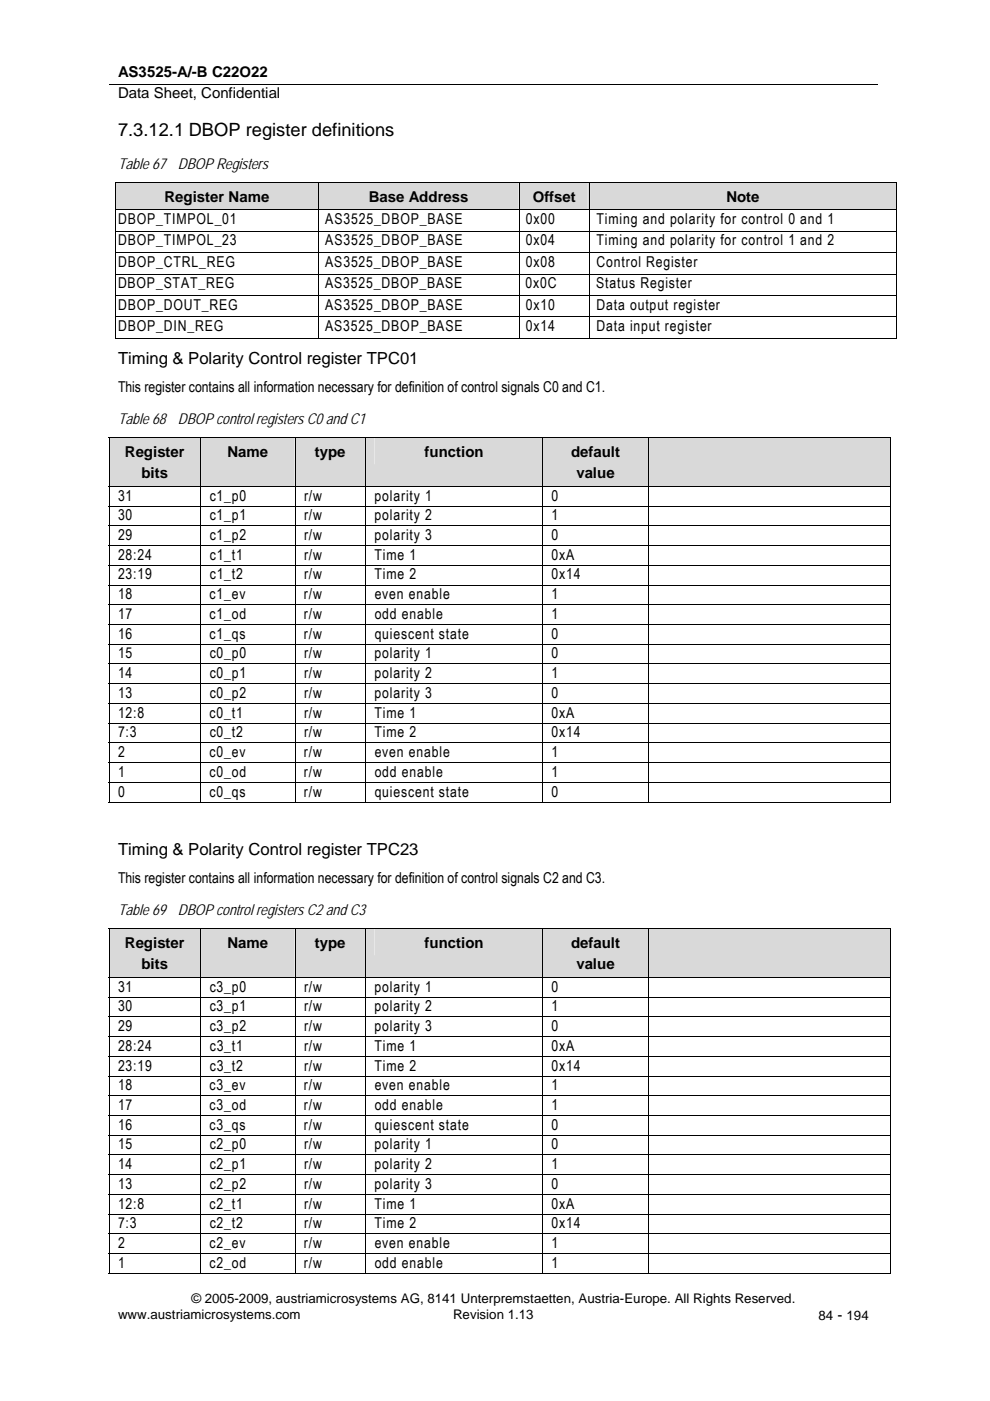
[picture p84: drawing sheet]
<svg xmlns="http://www.w3.org/2000/svg" width="210mm" height="297mm" viewBox="0 0 210 297" stroke-linecap="round" stroke-linejoin="round" font-family="sans-serif">
<defs><g id="words">
<text font-size="3.9" x="25" y="28.8">7.3.12.1 DBOP register definitions</text>
<g font-size="3.5">
<text x="25" y="77.2">Timing &amp; Polarity Control register TPC01</text>
<text x="25" y="181.3">Timing &amp; Polarity Control register TPC23</text>
</g>
<g font-size="3.2">
<text x="25" y="16.3">AS3525-A/-B C22O22</text>
<text x="25" y="20.9">Data Sheet, Confidential</text>
<text x="25" y="35.8">Table 67</text>
<text x="37.7" y="35.8">DBOP Registers</text>
<text x="25" y="47.5">DBOP_TIMPOL_01</text>
<text x="34.9" y="42.8">Register Name</text>
<text x="69" y="47.5">AS3525_DBOP_BASE</text>
<text x="78.2" y="42.8">Base Address</text>
<text x="111.5" y="47.5">0x00</text>
<text x="112.9" y="42.8">Offset</text>
<text x="126.5" y="47.5">Timing and polarity for control 0 and 1</text>
<text x="154" y="42.8">Note</text>
<text x="25" y="52">DBOP_TIMPOL_23</text>
<text x="69" y="52">AS3525_DBOP_BASE</text>
<text x="111.5" y="52">0x04</text>
<text x="126.5" y="52">Timing and polarity for control 1 and 2</text>
<text x="25" y="56.6">DBOP_CTRL_REG</text>
<text x="69" y="56.6">AS3525_DBOP_BASE</text>
<text x="111.5" y="56.6">0x08</text>
<text x="126.5" y="56.6">Control Register</text>
<text x="25" y="61.1">DBOP_STAT_REG</text>
<text x="25" y="65.6">DBOP_DOUT_REG</text>
<text x="68.9" y="61.1">AS3525_DBOP_BASE</text>
<text x="69" y="65.6">AS3525_DBOP_BASE</text>
<text x="111.4" y="61.1">0x0C</text>
<text x="111.5" y="65.6">0x10</text>
<text x="126.4" y="61.1">Status Register</text>
<text x="126.5" y="65.6">Data output register</text>
<text x="25" y="70.2">DBOP_DIN_REG</text>
<text x="69" y="70.2">AS3525_DBOP_BASE</text>
<text x="111.5" y="70.2">0x14</text>
<text x="126.5" y="70.2">Data input register</text>
<text x="25" y="83">This register contains all information necessary for definition of control signals C0 and C1.</text>
<text x="25" y="89.8">Table 68</text>
<text x="37.7" y="89.8">DBOP control registers C0 and C1</text>
<text x="26.5" y="96.8">Register</text>
<text x="30" y="101.4">bits</text>
<text x="48.2" y="96.8">Name</text>
<text x="66.8" y="96.8">type</text>
<text x="90" y="96.8">function</text>
<text x="121.1" y="96.8">default</text>
<text x="122.2" y="101.4">value</text>
<text x="25" y="106.1">31</text>
<text x="44.5" y="106.1">c1_p0</text>
<text x="64.5" y="106.1">r/w</text>
<text x="79.4" y="106.1">polarity 1</text>
<text x="116.9" y="106.1">0</text>
<text x="25" y="110.3">30</text>
<text x="44.5" y="110.3">c1_p1</text>
<text x="64.5" y="110.3">r/w</text>
<text x="79.4" y="110.3">polarity 2</text>
<text x="116.9" y="110.3">1</text>
<text x="25" y="114.5">29</text>
<text x="25" y="118.7">28:24</text>
<text x="44.5" y="114.5">c1_p2</text>
<text x="44.5" y="118.7">c1_t1</text>
<text x="64.5" y="114.5">r/w</text>
<text x="64.5" y="118.7">r/w</text>
<text x="79.4" y="114.5">polarity 3</text>
<text x="79.4" y="118.7">Time 1</text>
<text x="116.9" y="114.5">0</text>
<text x="116.9" y="118.7">0xA</text>
<text x="25" y="122.9">23:19</text>
<text x="44.5" y="122.9">c1_t2</text>
<text x="64.5" y="122.9">r/w</text>
<text x="79.4" y="122.9">Time 2</text>
<text x="116.9" y="122.9">0x14</text>
<text x="25" y="127">18</text>
<text x="25" y="131.2">17</text>
<text x="44.4" y="127">c1_ev</text>
<text x="44.4" y="131.2">c1_od</text>
<text x="64.4" y="131.2">r/w</text>
<text x="64.4" y="127">r/w</text>
<text x="79.4" y="131.2">odd enable</text>
<text x="79.4" y="127">even enable</text>
<text x="116.9" y="131.2">1</text>
<text x="116.9" y="127">1</text>
<text x="25" y="135.4">16</text>
<text x="44.4" y="135.4">c1_qs</text>
<text x="64.4" y="135.4">r/w</text>
<text x="79.4" y="135.4">quiescent state</text>
<text x="116.9" y="135.4">0</text>
<text x="25" y="139.6">15</text>
<text x="25" y="143.8">14</text>
<text x="44.5" y="139.6">c0_p0</text>
<text x="44.5" y="143.8">c0_p1</text>
<text x="64.5" y="139.6">r/w</text>
<text x="64.5" y="143.8">r/w</text>
<text x="79.4" y="139.6">polarity 1</text>
<text x="79.4" y="143.8">polarity 2</text>
<text x="116.9" y="139.6">0</text>
<text x="116.9" y="143.8">1</text>
<text x="25" y="148">13</text>
<text x="44.5" y="148">c0_p2</text>
<text x="64.5" y="148">r/w</text>
<text x="79.4" y="148">polarity 3</text>
<text x="116.9" y="148">0</text>
<text x="25" y="152.1">12:8</text>
<text x="44.5" y="152.1">c0_t1</text>
<text x="64.5" y="152.1">r/w</text>
<text x="79.4" y="152.1">Time 1</text>
<text x="116.9" y="152.1">0xA</text>
<text x="25" y="156.3">7:3</text>
<text x="25" y="160.5">2</text>
<text x="44.4" y="160.5">c0_ev</text>
<text x="44.5" y="156.3">c0_t2</text>
<text x="64.4" y="160.5">r/w</text>
<text x="64.5" y="156.3">r/w</text>
<text x="79.4" y="156.3">Time 2</text>
<text x="79.5" y="160.5">even enable</text>
<text x="116.9" y="156.3">0x14</text>
<text x="116.9" y="160.5">1</text>
<text x="25" y="164.7">1</text>
<text x="44.4" y="164.7">c0_od</text>
<text x="64.4" y="164.7">r/w</text>
<text x="79.4" y="164.7">odd enable</text>
<text x="116.9" y="164.7">1</text>
<text x="25" y="168.9">0</text>
<text x="44.4" y="168.9">c0_qs</text>
<text x="64.4" y="168.9">r/w</text>
<text x="79.5" y="168.9">quiescent state</text>
<text x="116.9" y="168.9">0</text>
<text x="25" y="187.1">This register contains all information necessary for definition of control signals C2 and C3.</text>
<text x="25" y="193.9">Table 69</text>
<text x="37.7" y="193.9">DBOP control registers C2 and C3</text>
<text x="26.5" y="200.9">Register</text>
<text x="48.2" y="200.9">Name</text>
<text x="66.8" y="200.9">type</text>
<text x="90" y="200.9">function</text>
<text x="121.1" y="200.9">default</text>
<text x="30" y="205.5">bits</text>
<text x="122.2" y="205.5">value</text>
<text x="25" y="210.2">31</text>
<text x="25" y="214.4">30</text>
<text x="44.5" y="210.2">c3_p0</text>
<text x="44.5" y="214.4">c3_p1</text>
<text x="64.5" y="210.2">r/w</text>
<text x="64.5" y="214.4">r/w</text>
<text x="79.4" y="210.2">polarity 1</text>
<text x="79.4" y="214.4">polarity 2</text>
<text x="116.9" y="210.2">0</text>
<text x="116.9" y="214.4">1</text>
<text x="25" y="218.6">29</text>
<text x="44.5" y="218.6">c3_p2</text>
<text x="64.5" y="218.6">r/w</text>
<text x="79.4" y="218.6">polarity 3</text>
<text x="116.9" y="218.6">0</text>
<text x="25" y="222.8">28:24</text>
<text x="25" y="227">23:19</text>
<text x="44.5" y="222.8">c3_t1</text>
<text x="44.5" y="227">c3_t2</text>
<text x="64.5" y="222.8">r/w</text>
<text x="64.5" y="227">r/w</text>
<text x="79.4" y="222.8">Time 1</text>
<text x="79.4" y="227">Time 2</text>
<text x="116.9" y="222.8">0xA</text>
<text x="116.9" y="227">0x14</text>
<text x="25" y="231.1">18</text>
<text x="44.4" y="231.1">c3_ev</text>
<text x="64.4" y="231.1">r/w</text>
<text x="79.4" y="231.1">even enable</text>
<text x="116.9" y="231.1">1</text>
<text x="25" y="235.3">17</text>
<text x="25" y="239.5">16</text>
<text x="44.4" y="235.3">c3_od</text>
<text x="44.4" y="239.5">c3_qs</text>
<text x="64.4" y="235.3">r/w</text>
<text x="64.4" y="239.5">r/w</text>
<text x="79.4" y="235.3">odd enable</text>
<text x="79.4" y="239.5">quiescent state</text>
<text x="116.9" y="239.5">0</text>
<text x="116.9" y="235.3">1</text>
<text x="25" y="243.7">15</text>
<text x="44.5" y="243.7">c2_p0</text>
<text x="64.5" y="243.7">r/w</text>
<text x="79.4" y="243.7">polarity 1</text>
<text x="116.9" y="243.7">0</text>
<text x="25" y="247.9">14</text>
<text x="44.5" y="247.9">c2_p1</text>
<text x="64.5" y="247.9">r/w</text>
<text x="79.4" y="247.9">polarity 2</text>
<text x="116.9" y="247.9">1</text>
<text x="25" y="252.1">13</text>
<text x="25" y="256.2">12:8</text>
<text x="44.5" y="256.2">c2_t1</text>
<text x="44.5" y="252.1">c2_p2</text>
<text x="64.5" y="252.1">r/w</text>
<text x="64.5" y="256.2">r/w</text>
<text x="79.4" y="252.1">polarity 3</text>
<text x="79.4" y="256.2">Time 1</text>
<text x="116.9" y="252.1">0</text>
<text x="116.9" y="256.2">0xA</text>
<text x="25" y="260.4">7:3</text>
<text x="44.5" y="260.4">c2_t2</text>
<text x="64.5" y="260.4">r/w</text>
<text x="79.4" y="260.4">Time 2</text>
<text x="116.9" y="260.4">0x14</text>
<text x="25" y="264.6">2</text>
<text x="25" y="268.8">1</text>
<text x="44.4" y="264.6">c2_ev</text>
<text x="44.4" y="268.8">c2_od</text>
<text x="64.4" y="268.8">r/w</text>
<text x="64.4" y="264.6">r/w</text>
<text x="79.4" y="268.8">odd enable</text>
<text x="79.5" y="264.6">even enable</text>
<text x="116.9" y="268.8">1</text>
<text x="116.9" y="264.6">1</text>
</g>
<g font-size="2.8">
<text x="25" y="279.6">www.austriamicrosystems.com</text>
<text x="40.6" y="276.4">© 2005-2009, austriamicrosystems AG, 8141 Unterpremstaetten, Austria-Europe. All Rights Reserved.</text>
<text x="96.1" y="279.6">Revision 1.13</text>
<text x="173.5" y="280">84 - 194</text>
</g>
</g></defs>
<path d="M23.1 17.8h162.9" fill="none" stroke="#000" stroke-width=".21"/>
<g fill="#d9d9d9">
<path d="M24.6 38.8h42.8v5.6h-42.8z"/>
<path d="M25 38.8h42v5.6h-42z"/>
<path d="M67.6 38.8h42.4v5.6h-42.4z"/>
<path d="M68.1 38.8h41.4v5.6h-41.4z"/>
<path d="M110.1 38.8h14.8v5.6h-14.8z"/>
<path d="M110.6 38.8h13.9v5.6h-13.9z"/>
<path d="M125.1 38.8h64.9v5.6h-64.9z"/>
<path d="M125.6 38.8h63.9v5.6h-63.9z"/>
</g>
<path d="M24.4 38.6h.2v.2h-.2zM190 38.6h.1v.2h-.1zM190 71.6h.1v.2h-.1z" fill="#000"/>
<g fill="none" stroke="#000" stroke-width=".21">
<path d="M24.4 38.7h165.7M24.5 38.8v5.6M67.5 38.8v5.6M110 38.8v5.6M125 38.8v5.6M190.1 38.8v5.6M24.4 44.5h165.7M24.4 49h165.7M24.4 53.6h165.7M24.4 58.1h165.7M24.5 44.6v4.4M24.5 49.1v4.4"/>
<path d="M24.5 53.7v4.3M24.5 58.2v4.3M67.5 44.6v4.4M67.5 49.1v4.4M67.5 53.7v4.3M67.5 58.2v4.3M110 44.6v4.4M110 49.1v4.4M110 53.7v4.3M110 58.2v4.3M125 44.6v4.4M125 49.1v4.4"/>
<path d="M125 53.7v4.3M125 58.2v4.3M190.1 44.6v4.4M190.1 49.1v4.4M190.1 53.7v4.3M190.1 58.2v4.3M24.4 62.6h165.7M24.4 67.2h165.7M24.4 71.7h43M24.5 62.7v4.4M24.5 67.3v4.5M67.5 62.7v4.4"/>
<path d="M67.5 67.3v4.5M67.6 71.7h42.4M110 62.7v4.4M110 67.3v4.5M110.1 71.7h14.8M125 62.7v4.4M125 67.3v4.5M125.1 71.7h64.9M190.1 62.7v4.4M190.1 67.3v4.5"/>
</g>
<g fill="#d9d9d9">
<path d="M23.2 92.8h19.3v10.2h-19.3z"/>
<path d="M25 92.8h15.6v5.7h-15.6z"/>
<path d="M25 98.5h15.6v4.5h-15.6z"/>
<path d="M42.6 92.8h19.9v10.2h-19.9z"/>
<path d="M44.4 92.8h16.2v5.7h-16.2z"/>
<path d="M62.6 92.8h14.8v10.2h-14.8z"/>
<path d="M64.5 92.8h11.1v5.7h-11.1z"/>
<path d="M77.6 92.8h37.4v10.2h-37.4z"/>
<path d="M79.4 92.8h33.7v5.7h-33.7z"/>
<path d="M115.1 92.8h22.4v10.2h-22.4z"/>
<path d="M116.9 92.8h18.7v5.7h-18.7z"/>
<path d="M116.9 98.5h18.7v4.5h-18.7z"/>
<path d="M137.6 92.8h51.2v10.2h-51.2z"/>
<path d="M139.4 92.8h47.5v5.7h-47.5z"/>
</g>
<path d="M23 92.7h.2v.1h-.2zM188.8 92.7h.1v.1h-.1zM188.8 170h.1v.2h-.1z" fill="#000"/>
<g fill="none" stroke="#000" stroke-width=".21">
<path d="M23 92.8h165.9M23.1 92.8v10.2M42.5 92.8v10.2M62.5 92.8v10.2M77.5 92.8v10.2M115 92.8v10.2M137.5 92.8v10.2M188.8 92.8v10.2M23 103.1h165.9M23 107.3h165.9M23 111.5h165.9M23 115.7h165.9"/>
<path d="M23 119.8h165.9M23.1 103.2v4M23.1 107.4v4M23.1 111.6v4M23.1 115.8v4M23.1 119.9v4.1M42.5 103.2v4M42.5 107.4v4M42.5 111.6v4M42.5 115.8v4M42.5 119.9v4.1M62.5 103.2v4"/>
<path d="M62.5 107.4v4M62.5 111.6v4M62.5 115.8v4M62.5 119.9v4.1M77.5 103.2v4M77.5 107.4v4M77.5 111.6v4M77.5 115.8v4M77.5 119.9v4.1M115 103.2v4M115 107.4v4M115 111.6v4"/>
<path d="M115 115.8v4M115 119.9v4.1M137.5 103.2v4M137.5 107.4v4M137.5 111.6v4M137.5 115.8v4M137.5 119.9v4.1M188.8 103.2v4M188.8 107.4v4M188.8 111.6v4M188.8 115.8v4M188.8 119.9v4.1"/>
<path d="M23 124h165.9M23 128.2h165.9M23 132.4h165.9M23 136.6h165.9M23.1 124.1v4M23.1 128.3v4M23.1 132.5v4M23.1 136.7v4M42.5 124.1v4M42.5 128.3v4M42.5 132.5v4M42.5 136.7v4"/>
<path d="M62.5 124.1v4M62.5 128.3v4M62.5 132.5v4M62.5 136.7v4M77.5 124.1v4M77.5 128.3v4M77.5 132.5v4M77.5 136.7v4M115 124.1v4M115 128.3v4M115 132.5v4M115 136.7v4"/>
<path d="M137.5 124.1v4M137.5 128.3v4M137.5 132.5v4M137.5 136.7v4M188.8 124.1v4M188.8 128.3v4M188.8 132.5v4M188.8 136.7v4M23 140.8h165.9M23 144.9h165.9M23 149.1h165.9M23 153.3h165.9"/>
<path d="M23 157.5h165.9M23.1 140.9v4M23.1 145v4.1M23.1 149.2v4M23.1 153.4v4M23.1 157.6v4M42.5 140.9v4M42.5 145v4.1M42.5 149.2v4M42.5 153.4v4M42.5 157.6v4M62.5 140.9v4"/>
<path d="M62.5 145v4.1M62.5 149.2v4M62.5 153.4v4M62.5 157.6v4M77.5 140.9v4M77.5 145v4.1M77.5 149.2v4M77.5 153.4v4M77.5 157.6v4M115 140.9v4M115 145v4.1M115 149.2v4"/>
<path d="M115 153.4v4M115 157.6v4M137.5 140.9v4M137.5 145v4.1M137.5 149.2v4M137.5 153.4v4M137.5 157.6v4M188.8 140.9v4M188.8 145v4.1M188.8 149.2v4M188.8 153.4v4M188.8 157.6v4"/>
<path d="M23 161.7h165.9M23 165.9h165.9M23 170.1h19.5M23.1 161.8v4M23.1 166v4.2M42.5 161.8v4M42.5 166v4.2M42.6 170.1h19.9M62.5 161.8v4M62.5 166v4.2M62.6 170.1h14.8M77.5 161.8v4"/>
<path d="M77.5 166v4.2M77.6 170.1h37.4M115 161.8v4M115 166v4.2M115.1 170.1h22.4M137.5 161.8v4M137.5 166v4.2M137.6 170.1h51.2M188.8 161.8v4M188.8 166v4.2"/>
</g>
<g fill="#d9d9d9">
<path d="M23.2 197h19.3v10.1h-19.3z"/>
<path d="M25 197h15.6v5.6h-15.6z"/>
<path d="M25 202.6h15.6v4.5h-15.6z"/>
<path d="M42.6 197h19.9v10.1h-19.9z"/>
<path d="M44.4 197h16.2v5.6h-16.2z"/>
<path d="M62.6 197h14.8v10.1h-14.8z"/>
<path d="M64.5 197h11.1v5.6h-11.1z"/>
<path d="M77.6 197h37.4v10.1h-37.4z"/>
<path d="M79.4 197h33.7v5.6h-33.7z"/>
<path d="M115.1 197h22.4v10.1h-22.4z"/>
<path d="M116.9 197h18.7v5.6h-18.7z"/>
<path d="M116.9 202.6h18.7v4.5h-18.7z"/>
<path d="M137.6 197h51.2v10.1h-51.2z"/>
<path d="M139.4 197h47.5v5.6h-47.5z"/>
</g>
<path d="M23 196.8h.2v.2h-.2zM188.8 196.8h.1v.2h-.1zM188.8 269.9h.1v.2h-.1z" fill="#000"/>
<g fill="none" stroke="#000" stroke-width=".21">
<path d="M23 196.9h165.9M23.1 197v10.1M42.5 197v10.1M62.5 197v10.1M77.5 197v10.1M115 197v10.1M137.5 197v10.1M188.8 197v10.1M23 207.2h165.9M23 211.4h165.9M23 215.6h165.9M23 219.8h165.9"/>
<path d="M23.1 207.3v4M23.1 211.5v4M23.1 215.7v4M23.1 219.9v4M42.5 207.3v4M42.5 211.5v4M42.5 215.7v4M42.5 219.9v4M62.5 207.3v4M62.5 211.5v4M62.5 215.7v4M62.5 219.9v4"/>
<path d="M77.5 207.3v4M77.5 211.5v4M77.5 215.7v4M77.5 219.9v4M115 207.3v4M115 211.5v4M115 215.7v4M115 219.9v4M137.5 207.3v4M137.5 211.5v4M137.5 215.7v4M137.5 219.9v4"/>
<path d="M188.8 207.3v4M188.8 211.5v4M188.8 215.7v4M188.8 219.9v4M23 224h165.9M23 228.1h165.9M23 232.3h165.9M23 236.5h165.9M23.1 224v4M23.1 228.2v4M23.1 232.4v4M23.1 236.6v4"/>
<path d="M42.5 224v4M42.5 228.2v4M42.5 232.4v4M42.5 236.6v4M62.5 224v4M62.5 228.2v4M62.5 232.4v4M62.5 236.6v4M77.5 224v4M77.5 228.2v4M77.5 232.4v4M77.5 236.6v4"/>
<path d="M115 224v4M115 228.2v4M115 232.4v4M115 236.6v4M137.5 224v4M137.5 228.2v4M137.5 232.4v4M137.5 236.6v4M188.8 224v4M188.8 228.2v4M188.8 232.4v4M188.8 236.6v4"/>
<path d="M23 240.7h165.9M23 244.9h165.9M23 249.1h165.9M23 253.2h165.9M23 257.4h165.9M23.1 240.8v4M23.1 245v4M23.1 249.2v4M23.1 253.3v4M23.1 257.5v4M42.5 240.8v4M42.5 245v4"/>
<path d="M42.5 249.2v4M42.5 253.3v4M42.5 257.5v4M62.5 240.8v4M62.5 245v4M62.5 249.2v4M62.5 253.3v4M62.5 257.5v4M77.5 240.8v4M77.5 245v4M77.5 249.2v4M77.5 253.3v4"/>
<path d="M77.5 257.5v4M115 240.8v4M115 245v4M115 249.2v4M115 253.3v4M115 257.5v4M137.5 240.8v4M137.5 245v4M137.5 249.2v4M137.5 253.3v4M137.5 257.5v4M188.8 240.8v4"/>
<path d="M188.8 245v4M188.8 249.2v4M188.8 253.3v4M188.8 257.5v4M23 261.6h165.9M23 265.8h165.9M23 270h19.5M23.1 261.7v4M23.1 265.9v4.2M42.5 261.7v4M42.5 265.9v4.2M42.6 270h19.9"/>
<path d="M62.5 261.7v4M62.5 265.9v4.2M62.6 270h14.8M77.5 261.7v4M77.5 265.9v4.2M77.6 270h37.4M115 261.7v4M115 265.9v4.2M115.1 270h22.4M137.5 261.7v4M137.5 265.9v4.2M137.6 270h51.2"/>
<path d="M188.8 261.7v4M188.8 265.9v4.2"/>
</g>
<use href="#words"/>
</svg>
